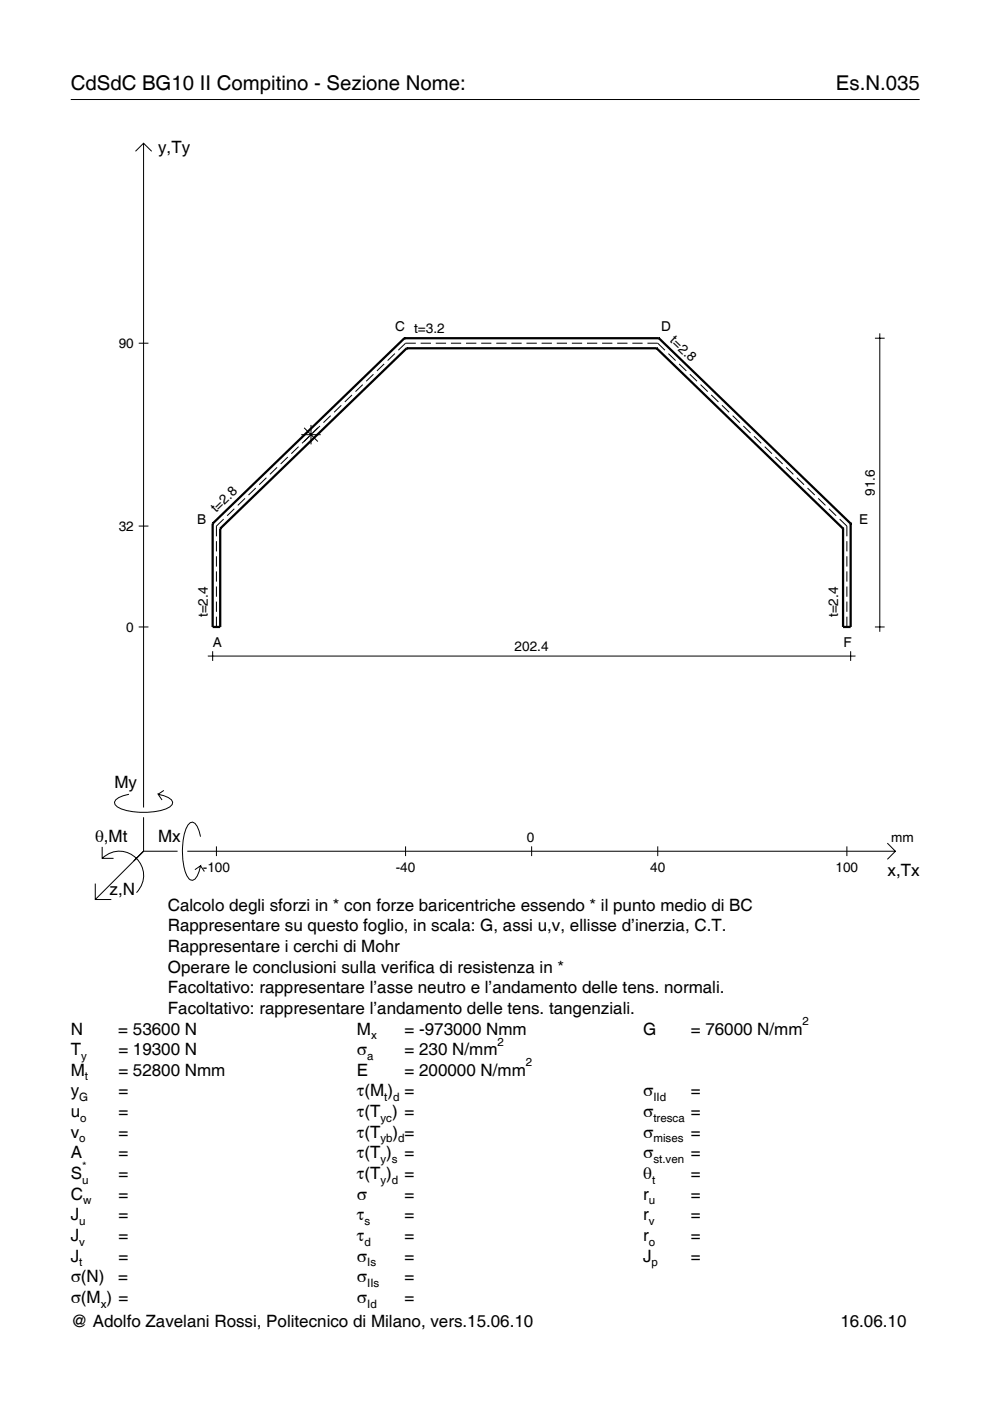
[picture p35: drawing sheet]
<svg xmlns="http://www.w3.org/2000/svg" width="210mm" height="297mm" viewBox="0 0 210 297" stroke-linecap="round" stroke-linejoin="round" font-family="sans-serif">
<defs><g id="words">
<g font-size="4.3">
<text x="15" y="19">CdSdC BG10 II Compitino - Sezione Nome:</text>
<text x="177.2" y="19">Es.N.035</text>
</g>
<g font-size="3.6">
<text x="33.5" y="32.4">y,Ty</text>
<text x="24.3" y="167.1">My</text>
<text x="20.1" y="178.4">θ,Mt</text>
<text x="33.5" y="178.4">Mx</text>
<text x="188.2" y="185.6">x,Tx</text>
<text x="23.2" y="189.7">z,N</text>
<text x="35.6" y="193.1">Calcolo degli sforzi in * con forze baricentriche essendo * il punto medio di BC</text>
<text x="35.6" y="197.5">Rappresentare su questo foglio, in scala: G, assi u,v, ellisse d’inerzia, C.T.</text>
<text x="35.6" y="201.8">Rappresentare i cerchi di Mohr</text>
<text x="35.6" y="206.2">Operare le conclusioni sulla verifica di resistenza in *</text>
<text x="35.6" y="210.6">Facoltativo: rappresentare l’asse neutro e l’andamento delle tens. normali.</text>
<text x="35.6" y="215">Facoltativo: rappresentare l’andamento delle tens. tangenziali.</text>
<text x="15" y="219.3">N</text>
<text x="25.1" y="219.3">= 53600 N</text>
<text x="75.7" y="219.3">M</text>
<text x="85.8" y="219.3">= -973000 Nmm</text>
<text x="136.4" y="219.3">G</text>
<text x="146.5" y="219.3">= 76000 N/mm</text>
<text x="15" y="223.7">T</text>
<text x="25.1" y="223.7">= 19300 N</text>
<text x="75.7" y="223.7">σ</text>
<text x="85.8" y="223.7">= 230 N/mm</text>
<text x="15" y="232.5">y</text>
<text x="15" y="228.1">M</text>
<text x="25.1" y="232.5">=</text>
<text x="25.1" y="228.1">= 52800 Nmm</text>
<text x="75.7" y="232.5">τ(M ) =</text>
<text x="75.7" y="228.1">E</text>
<text x="85.8" y="228.1">= 200000 N/mm</text>
<text x="136.4" y="232.5">σ</text>
<text x="146.5" y="232.5">=</text>
<text x="15" y="236.8">u</text>
<text x="25.1" y="236.8">=</text>
<text x="75.7" y="236.8">τ(T ) =</text>
<text x="136.4" y="236.8">σ</text>
<text x="146.5" y="236.8">=</text>
<text x="15" y="245.6">A</text>
<text x="15" y="241.2">v</text>
<text x="25.1" y="241.2">=</text>
<text x="25.1" y="245.6">=</text>
<text x="75.7" y="245.6">τ(T )</text>
<text x="75.7" y="241.2">τ(T</text>
<text x="83.3" y="241.2">) =</text>
<text x="85.8" y="245.6">=</text>
<text x="136.4" y="241.2">σ</text>
<text x="136.4" y="245.6">σ</text>
<text x="146.5" y="241.2">=</text>
<text x="146.5" y="245.6">=</text>
<text x="15" y="250">S</text>
<text x="25.1" y="250">=</text>
<text x="75.7" y="250">τ(T )</text>
<text x="85.8" y="250">=</text>
<text x="136.4" y="250">θ</text>
<text x="146.5" y="250">=</text>
<text x="15" y="254.3">C</text>
<text x="25.1" y="254.3">=</text>
<text x="75.7" y="254.3">σ</text>
<text x="85.8" y="254.3">=</text>
<text x="136.4" y="254.3">r</text>
<text x="146.5" y="254.3">=</text>
<text x="15" y="263.1">J</text>
<text x="15" y="258.7">J</text>
<text x="25.1" y="263.1">=</text>
<text x="25.1" y="258.7">=</text>
<text x="75.7" y="258.7">τ</text>
<text x="75.7" y="263.1">τ</text>
<text x="85.8" y="258.7">=</text>
<text x="85.8" y="263.1">=</text>
<text x="136.4" y="258.7">r</text>
<text x="136.4" y="263.1">r</text>
<text x="146.5" y="258.7">=</text>
<text x="146.5" y="263.1">=</text>
<text x="15" y="267.5">J</text>
<text x="25.1" y="267.5">=</text>
<text x="75.7" y="267.5">σ</text>
<text x="85.8" y="267.5">=</text>
<text x="136.4" y="267.5">J</text>
<text x="146.5" y="267.5">=</text>
<text x="15" y="271.8">σ(N)</text>
<text x="25.1" y="271.8">=</text>
<text x="75.7" y="271.8">σ</text>
<text x="85.8" y="271.8">=</text>
<text x="15" y="276.2">σ(M ) =</text>
<text x="15" y="281.4">@ Adolfo Zavelani Rossi, Politecnico di Milano, vers.15.06.10</text>
<text x="75.7" y="276.2">σ</text>
<text x="85.8" y="276.2">=</text>
<text x="178.2" y="281.4">16.06.10</text>
</g>
<g font-size="2.9">
<text x="83.8" y="70.1">C t=3.2</text>
<text x="140.2" y="70.1">D</text>
<text x="25.2" y="73.8">90</text>
<text x="141.9" y="72.4" transform="rotate(44 141.9 72.4)">t=2.8</text>
<text x="185.5" y="105.1" transform="rotate(-90 185.5 105.1)">91.6</text>
<text x="25.2" y="112.5">32</text>
<text x="41.8" y="111">B</text>
<text x="45.8" y="108.8" transform="rotate(-44 45.8 108.8)">t=2.8</text>
<text x="182.2" y="111">E</text>
<text x="44.1" y="130.9" transform="rotate(-90 44.1 130.9)">t=2.4</text>
<text x="177.7" y="130.9" transform="rotate(-90 177.7 130.9)">t=2.4</text>
<text x="26.8" y="133.9">0</text>
<text x="45.1" y="137.3">A</text>
<text x="178.8" y="137.3">F</text>
<text x="109.1" y="138.1">202.4</text>
<text x="111.7" y="178.4">0</text>
<text x="189" y="178.4">mm</text>
<text x="43" y="184.9">-100</text>
<text x="83.9" y="184.9">-40</text>
<text x="137.9" y="184.9">40</text>
<text x="177.2" y="184.9">100</text>
</g>
<g font-size="2.4">
<text x="78.7" y="220.3">x</text>
<text x="105.5" y="221.7">2</text>
<text x="170.2" y="217.3">2</text>
<text x="17.2" y="224.7">y</text>
<text x="77.9" y="224.7">a</text>
<text x="111.5" y="226.1">2</text>
<text x="16.8" y="233.5">G</text>
<text x="18" y="229.1">t</text>
<text x="81.5" y="233.5">t d</text>
<text x="138.5" y="233.5">IId</text>
<text x="17" y="237.8">o</text>
<text x="80.7" y="237.8">yc</text>
<text x="138.5" y="237.8">tresca</text>
<text x="16.8" y="242.2">o</text>
<text x="80.7" y="242.2">yb d</text>
<text x="138.5" y="242.2">mises</text>
<text x="17.4" y="251">u</text>
<text x="17.4" y="248">*</text>
<text x="80.7" y="246.6">y s</text>
<text x="80.7" y="251">y d</text>
<text x="138.2" y="251">t</text>
<text x="138.5" y="246.6">st.ven</text>
<text x="17.6" y="255.3">w</text>
<text x="137.6" y="255.3">u</text>
<text x="16.8" y="259.7">u</text>
<text x="77.3" y="259.7">s</text>
<text x="137.6" y="259.7">v</text>
<text x="16.8" y="264.1">v</text>
<text x="16.8" y="268.5">t</text>
<text x="77.3" y="264.1">d</text>
<text x="77.9" y="268.5">Is</text>
<text x="137.6" y="264.1">o</text>
<text x="138.2" y="268.5">p</text>
<text x="77.9" y="272.8">IIs</text>
<text x="21.4" y="277.2">x</text>
<text x="77.9" y="277.2">Id</text>
</g>
</g></defs>
<g fill="none" stroke="#000" stroke-width=".21">
<path d="M15 21.1h180M28.7 32.1l1.7-1.7 1.8 1.7M30.4 30.4v140.8M29.4 72.8h2.1M79.2 79.3l-1.6 1.5M81.4 77.2l-1.5 1.4M83.7 75l-1.5 1.4M88.2 72.8h-2.2l-1.5 1.4M89.2 72.8h2.2M92.4 72.8h2.2M95.6 72.8h2.2M98.8 72.8h2.2"/>
<path d="M102 72.8h2.2M105.2 72.8h2.2M108.4 72.8h2.2M111.6 72.8h2.2M114.8 72.8h2.2M118 72.8h2.2M121.2 72.8h2.2M124.5 72.8h2.1M127.7 72.8h2.1M130.9 72.8h2.1M134.1 72.8h2.1M137.3 72.8h2.2l1.5 1.4"/>
<path d="M141.7 75l1.5 1.4M144 77.2l1.5 1.4M146.3 79.3l1.5 1.5M185.5 71.7h2.1M186.5 70.7v63.3M58.8 99.1l-1.6 1.5M61 96.9l-1.5 1.5M63.3 94.7l-1.5 1.5M63.9 92.2h4.1M64.5 90.7l2.9 2.9M65.6 92.5l-1.6 1.5M65.9 90.1v4.1"/>
<path d="M67.4 90.7l-2.9 2.9M67.8 90.3l-1.5 1.5M70.1 88.1l-1.5 1.5M72.4 85.9l-1.6 1.5M74.6 83.7l-1.5 1.5M76.9 81.5l-1.5 1.5M148.5 81.5l1.6 1.5M150.8 83.7l1.5 1.5M153.1 85.9l1.5 1.5M155.3 88.1l1.6 1.5M157.6 90.3l1.5 1.5M159.9 92.5l1.5 1.5"/>
<path d="M162.1 94.7l1.6 1.5M164.4 96.9l1.5 1.5M166.7 99.1l1.5 1.5M29.4 111.5h2.1M45.9 114.7v2.2M45.9 117.9v2.2M47.4 110.1l-1.5 1.4v2.2M49.7 107.9l-1.5 1.4M51.9 105.7l-1.5 1.4M54.2 103.5l-1.5 1.5M56.5 101.3l-1.5 1.5M168.9 101.3l1.6 1.5"/>
<path d="M171.2 103.5l1.5 1.5M173.5 105.7l1.5 1.4M175.8 107.9l1.5 1.4M178 110.1l1.6 1.4v2.2M179.6 114.7v2.2M179.6 117.9v2.2M29.4 132.9h2.1M44.1 139.1h137.3M45.1 138.1v2M45.9 121.1v2.2M45.9 124.3v2.2M45.9 127.5v2.2"/>
<path d="M45.9 130.7v2.2M179.6 121.1v2.2M179.6 124.3v2.2M179.6 127.5v2.2M179.6 130.7v2.2M180.4 138.1v2M185.5 132.9h2.1M21.7 179.6v2.4h2.4M27.3 168.4a3.6 3.6 0 0 0-3 1.7l.1 .5a5.6 5.6 0 0 0 3.8 1.5 13.4 13.4 0 0 0 7.8-1l.5-.5 .1-.5a3.6 3.6 0 0 0-3.1-1.7l.8 1.2M30.4 173.3v7.2M34.7 167.6l-1.2 .8M42.5 177.4a3.6 3.6 0 0 0-1.7-3.1l-.5 .1a5.7 5.7 0 0 0-1.5 3.8 13.9 13.9 0 0 0 1.1 7.9l.4 .4 .5 .1a3.6 3.6 0 0 0 1.7-3l-1.2 .8"/>
<path d="M45.9 179.4v2.1M86 179.4v2.1M112.7 179.4v2.1M139.5 179.4v2.1M179.6 179.4v2.1M188.1 178.8l1.7 1.7-1.7 1.7M20.2 187.3v3.4h3.4M21.7 182a5.1 5.1 0 0 1 7.2 0 5.1 5.1 0 0 1 0 7.3M30.4 180.5l-10.2 10.2M30.4 180.5h7.2M39.7 180.5h150.1M42.5 183.6l.8 1.2"/>
</g>
<g fill="none" stroke="#000" stroke-width=".48">
<path d="M85.7 71.7h.1M85.7 71.7l-40.6 39.3M85.7 71.7h54M86.2 73.8h.1M86.2 73.8l-39.5 38.3M86.2 73.8h53M139.2 73.8h.1M139.2 73.8l39.5 38.3M139.7 71.7h.1M139.7 71.7l40.7 39.3M45.1 111h.1M45.1 111v21.9h1.6v-20.8"/>
<path d="M46.7 112.1h.1M178.7 112.1h.1M180.4 111h.1M180.4 111v21.9h-1.7v-20.8"/>
</g>
<use href="#words"/>
</svg>
